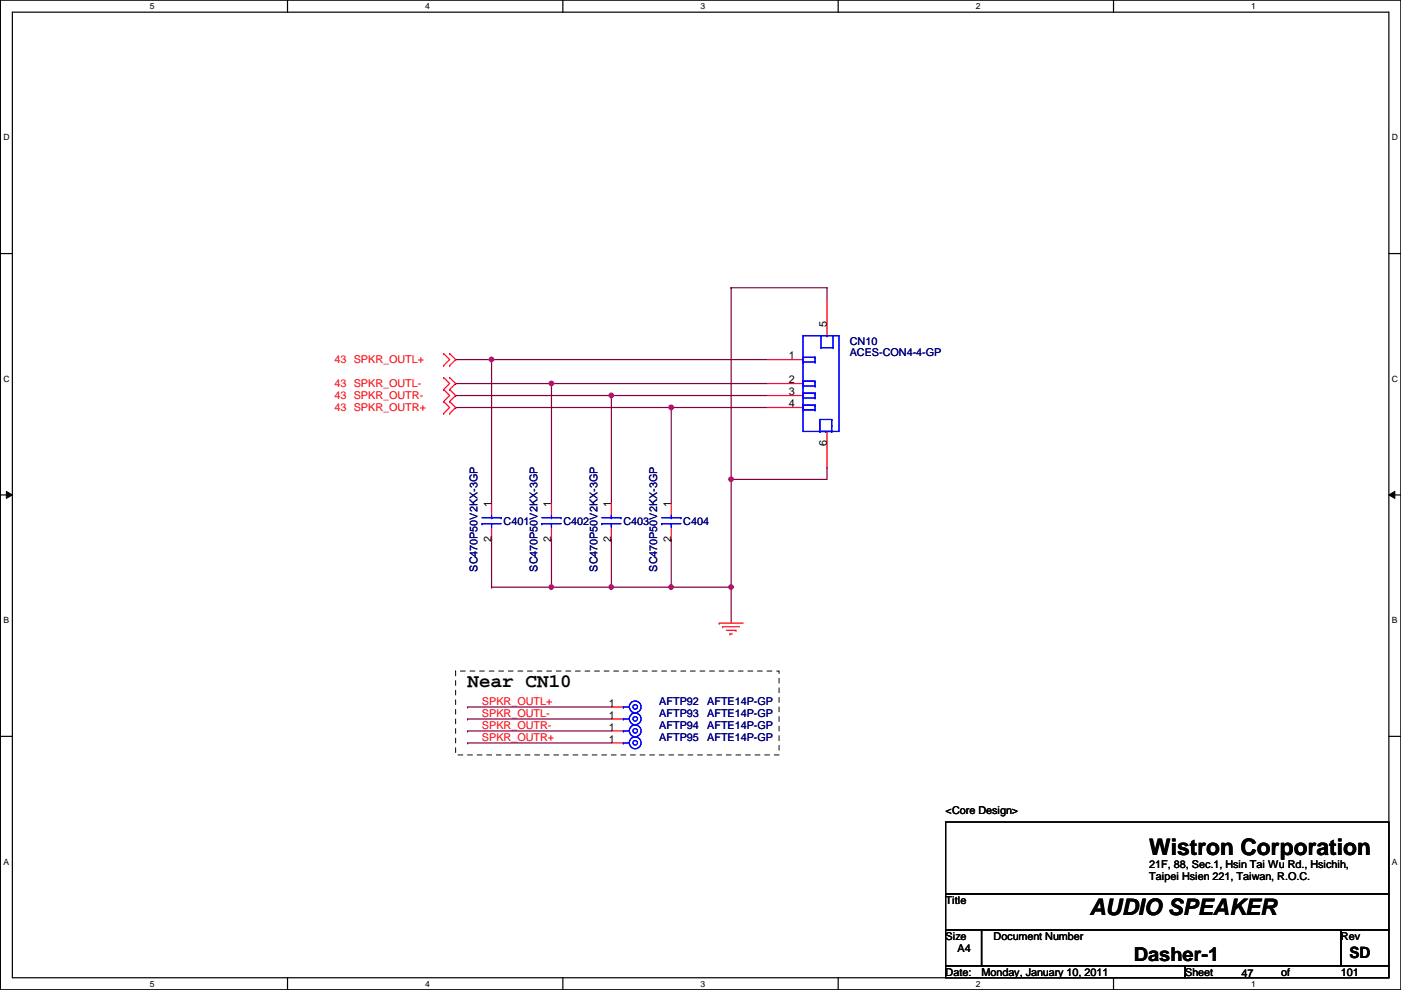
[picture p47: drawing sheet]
<svg xmlns="http://www.w3.org/2000/svg" width="297mm" height="210mm" viewBox="0 0 297 210" stroke-linecap="round" stroke-linejoin="round" font-family="sans-serif">
<defs><g id="words">
<g font-size="4.8">
<text x="243.7" y="181.3">Wistron Corporation</text>
<text x="231" y="194">AUDIO SPEAKER</text>
</g>
<g font-size="4.1">
<text x="99.1" y="145.7">Near CN10</text>
<text x="240.4" y="203.7">Dasher-1</text>
</g>
<text font-size="3.3" x="286.1" y="203">SD</text>
<g font-size="2.3">
<text x="175.3" y="69.4" transform="rotate(-90 175.3 69.4)">5</text>
<text x="167.2" y="76.2">1</text>
<text x="167.2" y="83.8">3</text>
<text x="167.2" y="81.3">2</text>
<text x="167.2" y="86.4">4</text>
<text x="175.3" y="94.5" transform="rotate(-90 175.3 94.5)">6</text>
<text x="104.2" y="107.5" transform="rotate(-90 104.2 107.5)">1</text>
<text x="116.9" y="107.5" transform="rotate(-90 116.9 107.5)">1</text>
<text x="129.6" y="107.5" transform="rotate(-90 129.6 107.5)">1</text>
<text x="142.3" y="107.5" transform="rotate(-90 142.3 107.5)">1</text>
<text x="104.2" y="114.9" transform="rotate(-90 104.2 114.9)">2</text>
<text x="116.9" y="114.9" transform="rotate(-90 116.9 114.9)">2</text>
<text x="129.6" y="114.9" transform="rotate(-90 129.6 114.9)">2</text>
<text x="142.3" y="114.9" transform="rotate(-90 142.3 114.9)">2</text>
<text x="129.1" y="149.9">1</text>
<text x="129.1" y="154.9">1</text>
<text x="129.1" y="152.4">1</text>
<text x="129.1" y="157.5">1</text>
<text x="200.5" y="172.6">&lt;Core Design&gt;</text>
<text x="243.7" y="184">21F, 88, Sec.1, Hsin Tai Wu Rd., Hsichih,</text>
<text x="200.5" y="191.6">Title</text>
<text x="243.7" y="186.6">Taipei Hsien 221, Taiwan, R.O.C.</text>
<text x="200.5" y="199.2">Size</text>
<text x="203" y="201.8">A4</text>
<text x="210.7" y="199.2">Document Number</text>
<text x="284.3" y="199.2">Rev</text>
<text x="200.5" y="206.8">Date:</text>
<text x="208.1" y="206.8">Monday, January 10, 2011</text>
<text x="251.3" y="206.8">Sheet</text>
<text x="263.2" y="207.1">47</text>
<text x="271.6" y="206.8">of</text>
<text x="284.3" y="206.8">101</text>
</g>
<g font-size="2.3" fill="#f00">
<text x="70.9" y="77">43 SPKR_OUTL+</text>
<text x="70.9" y="82.1">43 SPKR_OUTL-</text>
<text x="70.9" y="87.2">43 SPKR_OUTR+</text>
<text x="70.9" y="84.7">43 SPKR_OUTR-</text>
<text x="102.2" y="149.4">SPKR_OUTL+</text>
<text x="102.2" y="151.9">SPKR_OUTL-</text>
<text x="102.2" y="154.5">SPKR_OUTR-</text>
<text x="102.2" y="157">SPKR_OUTR+</text>
</g>
<g font-size="2.3" fill="#000080">
<text x="180.2" y="73.2">CN10</text>
<text x="180.2" y="75.5">ACES-CON4-4-GP</text>
<text x="106.8" y="111.3">C401</text>
<text x="119.5" y="111.3">C402</text>
<text x="132.2" y="111.3">C403</text>
<text x="144.9" y="111.3">C404</text>
<text x="101.3" y="121.2" transform="rotate(-90 101.3 121.2)">SC470P50V2KX-3GP</text>
<text x="114" y="121.2" transform="rotate(-90 114 121.2)">SC470P50V2KX-3GP</text>
<text x="126.7" y="121.2" transform="rotate(-90 126.7 121.2)">SC470P50V2KX-3GP</text>
<text x="139.4" y="121.2" transform="rotate(-90 139.4 121.2)">SC470P50V2KX-3GP</text>
<text x="139.8" y="149.4">AFTP92</text>
<text x="149.9" y="149.4">AFTE14P-GP</text>
<text x="139.8" y="154.5">AFTP94</text>
<text x="139.8" y="152">AFTP93</text>
<text x="149.9" y="154.5">AFTE14P-GP</text>
<text x="149.9" y="152">AFTE14P-GP</text>
<text x="139.8" y="157.1">AFTP95</text>
<text x="149.9" y="157.1">AFTE14P-GP</text>
</g>
<g font-size="1.8">
<text x="31.8" y="1.9">5</text>
<text x="90.1" y="1.9">4</text>
<text x="148.5" y="1.9">3</text>
<text x="206.9" y="1.9">2</text>
<text x="265.3" y="1.9">1</text>
<text x=".7" y="29.8">D</text>
<text x="295.1" y="29.8">D</text>
<text x=".7" y="80.9">C</text>
<text x="295.1" y="80.9">C</text>
<text x=".7" y="132.1">B</text>
<text x="295.1" y="132.1">B</text>
<text x=".7" y="183.3">A</text>
<text x="295.1" y="183.3">A</text>
<text x="31.8" y="209.2">5</text>
<text x="90.1" y="209.2">4</text>
<text x="148.5" y="209.2">3</text>
<text x="206.9" y="209.2">2</text>
<text x="265.3" y="209.2">1</text>
</g>
</g></defs>
<path d="M.1 0h296.9v209.8h-296.9zM2.6 2.6h291.9v204.7h-291.9z" fill="none" stroke="#000" stroke-width=".25"/>
<g fill="#fff">
<path d="M31.8 .3h1v2h-1z"/>
<path d="M31.8 207.6h1v1.9h-1z"/>
</g>
<path d="M61 0v2.6M61 207.3v2.5" fill="none" stroke="#000" stroke-width=".25"/>
<g fill="#fff">
<path d="M90.1 .3h1v2h-1z"/>
<path d="M90.1 207.6h1v1.9h-1z"/>
</g>
<path d="M119.3 0v2.6M119.3 207.3v2.5" fill="none" stroke="#000" stroke-width=".25"/>
<g fill="#fff">
<path d="M148.5 .3h1v2h-1z"/>
<path d="M148.5 207.6h1v1.9h-1z"/>
</g>
<path d="M177.7 0v2.6M177.7 207.3v2.5" fill="none" stroke="#000" stroke-width=".25"/>
<g fill="#fff">
<path d="M206.9 .3h1v2h-1z"/>
<path d="M206.9 207.6h1v1.9h-1z"/>
</g>
<path d="M236.1 0v2.6M236.1 207.3v2.5" fill="none" stroke="#000" stroke-width=".25"/>
<g fill="#fff">
<path d="M265.3 .3h.9v2h-.9z"/>
<path d="M265.3 207.6h.9v1.9h-.9z"/>
<path d="M.7 28.2h1.3v1.9h-1.3z"/>
<path d="M295.1 28.2h1.3v1.9h-1.3z"/>
<path d="M.7 79.3h1.3v2h-1.3z"/>
<path d="M295.1 79.3h1.3v2h-1.3z"/>
</g>
<path d="M.1 53.8h2.5M294.5 53.8h2.5" fill="none" stroke="#000" stroke-width=".25"/>
<g fill="#fff">
<path d="M.7 130.5h1.2v2h-1.2z"/>
<path d="M295.1 130.5h1.2v2h-1.2z"/>
</g>
<path d="M.1 104.9h2.5M294.5 104.9h2.5" fill="none" stroke="#000" stroke-width=".25"/>
<path d="M1.4 104.2l1.2 .7-1.2 .8zM294.5 104.9l1.2-.7v1.5z" fill="#000"/>
<path d="M1.4 104.2l1.2 .7-1.2 .8zM294.5 104.9l1.2-.7v1.5z" fill="none" stroke="#000" stroke-width=".21"/>
<g fill="#fff">
<path d="M.7 181.7h1.2v2h-1.2z"/>
<path d="M295.1 181.7h1.2v2h-1.2z"/>
</g>
<path d="M.1 156.1h2.5M294.5 156.1h2.5" fill="none" stroke="#000" stroke-width=".25"/>
<path d="M104.2 76.2h.1M104.2 76.2h58.4M116.9 81.3h.1M116.9 81.3h45.7" fill="none" stroke="#800040" stroke-width=".25"/>
<circle cx="116.9" cy="81.3" r=".49" fill="#f0f"/>
<circle cx="116.9" cy="81.3" r=".49" fill="none" stroke="#f0f" stroke-width=".25"/>
<path d="M129.6 83.9h.1M129.6 83.9h33" fill="none" stroke="#800040" stroke-width=".25"/>
<circle cx="129.6" cy="83.8" r=".49" fill="#f0f"/>
<circle cx="129.6" cy="83.8" r=".49" fill="none" stroke="#f0f" stroke-width=".25"/>
<path d="M155 61h20.3M155 61h.1M155 61v40.6M155 101.6h20.3M155 101.6h.1M155 124.5h.1M155 124.5v7.6" fill="none" stroke="#800040" stroke-width=".25"/>
<circle cx="155" cy="124.5" r=".49" fill="#f0f"/>
<circle cx="155" cy="124.5" r=".49" fill="none" stroke="#f0f" stroke-width=".25"/>
<path d="M142.3 114.3h.1M142.3 114.3v10.2M129.6 124.5h.1M129.6 124.5h25.4M142.3 124.5h.1" fill="none" stroke="#800040" stroke-width=".25"/>
<circle cx="142.3" cy="124.5" r=".49" fill="#f0f"/>
<circle cx="142.3" cy="124.5" r=".49" fill="none" stroke="#f0f" stroke-width=".25"/>
<circle cx="129.6" cy="124.5" r=".49" fill="#f0f"/>
<circle cx="129.6" cy="124.5" r=".49" fill="none" stroke="#f0f" stroke-width=".25"/>
<path d="M104.2 114.3h.1M104.2 114.3v10.2M129.6 114.3h.1M129.6 114.3v10.2h-12.7M116.9 124.5h.1" fill="none" stroke="#800040" stroke-width=".25"/>
<circle cx="116.9" cy="124.5" r=".49" fill="#f0f"/>
<circle cx="116.9" cy="124.5" r=".49" fill="none" stroke="#f0f" stroke-width=".25"/>
<path d="M104.2 76.2h.1M104.2 76.2v30.5M116.9 114.3h.1M116.9 114.3v10.2" fill="none" stroke="#800040" stroke-width=".25"/>
<circle cx="104.2" cy="76.2" r=".49" fill="#f0f"/>
<circle cx="104.2" cy="76.2" r=".49" fill="none" stroke="#f0f" stroke-width=".25"/>
<path d="M96.6 76.2h.1M96.6 76.2h7.6M96.6 81.3h.1M96.6 83.9h.1M96.6 81.3h20.3M96.6 83.9h33M116.9 81.3h.1M116.9 81.3v25.4M129.6 83.9h.1M129.6 83.9v22.8M155 101.6h.1M155 101.6v22.9" fill="none" stroke="#800040" stroke-width=".25"/>
<circle cx="155" cy="101.6" r=".49" fill="#f0f"/>
<circle cx="155" cy="101.6" r=".49" fill="none" stroke="#f0f" stroke-width=".25"/>
<path d="M142.3 86.4h.1M142.3 86.4h20.3M104.2 124.5h.1M104.2 124.5h12.7" fill="none" stroke="#800040" stroke-width=".25"/>
<circle cx="142.3" cy="86.4" r=".49" fill="#f0f"/>
<circle cx="142.3" cy="86.4" r=".49" fill="none" stroke="#f0f" stroke-width=".25"/>
<g fill="none" stroke="#800040" stroke-width=".25">
<path d="M175.3 61h.1M175.3 61v2.5M96.6 86.4h.1M96.6 86.4h45.7M142.3 86.4h.1M142.3 86.4v20.3M175.3 99.1h.1M175.3 99.1v2.5M99.1 149.9h30.5M99.1 152.4h30.5M99.1 155h30.5M99.1 157.5h30.5"/>
<path d="M99.1 149.9h.1M99.1 152.4h.1M99.1 155h.1M99.1 157.5h.1"/>
</g>
<g fill="none" stroke="#f00" stroke-width=".25">
<path d="M94.1 77.5h.1M94.1 75h.1M94.1 75l1.2 1.2-1.2 1.3M95.3 75h.1M95.3 77.5h.1M95.3 75l1.3 1.2-1.3 1.3M162.6 76.2h7.7M175.3 63.5v7.7M94.1 82.6h.1M94.1 80.1h.1M94.1 87.7h.1M94.1 85.1h.1"/>
<path d="M94.1 80.1l1.2 1.2-1.2 1.3M94.1 85.1l1.2 1.3-1.2 1.3M94.1 82.6l1.2 1.3-1.2 1.2M95.3 80.1h.1M95.3 82.6h.1M95.3 85.1h.1M95.3 87.7h.1M95.3 80.1l1.3 1.2-1.3 1.3M95.3 85.1l1.3 1.3-1.3 1.3M95.3 82.6l1.3 1.3-1.3 1.2M162.6 86.4h7.7M162.6 83.9h7.7"/>
<path d="M162.6 81.3h7.7M175.3 91.5v7.6M104.2 106.7v2.6M104.2 111.8v2.5M116.9 106.7v2.6M116.9 111.8v2.5M129.6 106.7v2.6M129.6 111.8v2.5M142.3 106.7v2.6M142.3 111.8v2.5M152.5 132.1h5.1M152.5 132.1h.1"/>
<path d="M153.2 132.9h3.6M153.2 132.9h.1M154 133.6h2M154.8 134.4h.1M154.8 134.4h.5M156 133.6h.1M129.6 155h2.6M129.6 149.9h2.6M129.6 157.5h2.6M129.6 152.4h2.6"/>
</g>
<path d="M200.5 174.3h94v15.2h-94zM200.5 189.5h94v7.6h-94zM200.5 197.1h7.6v7.7h-7.6zM208.1 197.1h76.2v7.7h-76.2zM284.3 197.1h10.2v7.7h-10.2zM200.5 204.8h50.8v2.5h-50.8zM251.3 204.8h43.2v2.5h-43.2z" fill="none" stroke="#000" stroke-width=".25"/>
<path d="M96.6 142.3h68.6v17.8h-68.6z" fill="none" stroke="#000" stroke-width=".21" stroke-dasharray="1 1 1 1 1 1 1 1"/>
<g fill="none" stroke="#00f" stroke-width=".25">
<path d="M170.3 75.7h.1M170.3 76.8h.1M170.3 76.2h.1M170.3 75.7v1.1M170.3 75.7h2.5M170.3 71.2h7.6v20.3h-7.6zM170.3 76.8h2.5M172.8 75.7h.1M172.8 76.8h.1M172.8 75.7v1.1M174.1 73.7h2.5M174.1 73.7h.1"/>
<path d="M174.1 71.2h.1M174.1 71.2h2.5M174.1 71.2v2.5M175.3 71.2h.1M176.6 71.2h.1M176.6 73.7h.1M176.6 71.2v2.5M170.3 80.8h.1M170.3 81.8h.1M170.3 81.3h.1M170.3 83.4h.1M170.3 84.4h.1"/>
<path d="M170.3 83.9h.1M170.3 85.9h.1M170.3 86.9h.1M170.3 86.4h.1M170.3 80.8v1M170.3 83.4v1M170.3 85.9v1M170.3 80.8h2.5M170.3 83.4h2.5M170.3 85.9h2.5M170.3 81.8h2.5M170.3 84.4h2.5"/>
<path d="M170.3 86.9h2.5M172.8 80.8h.1M172.8 81.8h.1M172.8 83.4h.1M172.8 84.4h.1M172.8 85.9h.1M172.8 86.9h.1M172.8 80.8v1M172.8 83.4v1M172.8 85.9v1M173.8 88.9h2.6M173.8 88.9h.1"/>
<path d="M173.8 91.5h.1M173.8 91.5h2.6M173.8 88.9v2.6M175.1 91.5h.1M176.4 91.5h.1M176.4 90.2h.1M176.4 88.9h.1M176.4 88.9v2.6M102.2 111h4.1M102.2 111h.1M102.2 109.8h4.1M104.2 109.8h.1"/>
<path d="M104.2 111h.1M104.2 109.3v.5M104.2 111v.8M106.3 109.8h.1M114.9 111h4.1M114.9 111h.1M114.9 109.8h4.1M116.9 109.8h.1M116.9 111h.1M116.9 109.3v.5M116.9 111v.8M119 109.8h.1"/>
<path d="M127.6 111h4.1M127.6 111h.1M127.6 109.8h4.1M129.6 109.8h.1M129.6 111h.1M129.6 109.3v.5M129.6 111v.8M131.7 109.8h.1M140.3 111h4.1M140.3 111h.1M140.3 109.8h4.1M142.3 109.8h.1"/>
<path d="M142.3 111h.1M142.3 109.3v.5M142.3 111v.8M144.4 109.8h.1M132.2 155h.1M132.2 149.9h.1M132.2 157.5h.1M132.2 152.4h.1M132.2 155h1.2M132.2 149.9h1.2M132.2 157.5h1.2M132.2 152.4h1.2"/>
<circle cx="134.7" cy="155" r=".49"/>
<circle cx="134.7" cy="157.5" r=".49"/>
<circle cx="134.7" cy="149.9" r=".49"/>
<circle cx="134.7" cy="152.4" r=".49"/>
<circle cx="134.7" cy="149.9" r="1.25"/>
<circle cx="134.7" cy="157.5" r="1.25"/>
<circle cx="134.7" cy="155" r="1.25"/>
<circle cx="134.7" cy="152.4" r="1.25"/>
</g>
<circle cx="116.9" cy="81.3" r=".49" fill="#f0f"/>
<circle cx="116.9" cy="81.3" r=".49" fill="none" stroke="#f0f" stroke-width=".25"/>
<circle cx="129.6" cy="83.8" r=".49" fill="#f0f"/>
<circle cx="129.6" cy="83.8" r=".49" fill="none" stroke="#f0f" stroke-width=".25"/>
<circle cx="155" cy="124.5" r=".49" fill="#f0f"/>
<circle cx="155" cy="124.5" r=".49" fill="none" stroke="#f0f" stroke-width=".25"/>
<circle cx="142.3" cy="124.5" r=".49" fill="#f0f"/>
<circle cx="142.3" cy="124.5" r=".49" fill="none" stroke="#f0f" stroke-width=".25"/>
<circle cx="129.6" cy="124.5" r=".49" fill="#f0f"/>
<circle cx="129.6" cy="124.5" r=".49" fill="none" stroke="#f0f" stroke-width=".25"/>
<circle cx="116.9" cy="124.5" r=".49" fill="#f0f"/>
<circle cx="116.9" cy="124.5" r=".49" fill="none" stroke="#f0f" stroke-width=".25"/>
<circle cx="104.2" cy="76.2" r=".49" fill="#f0f"/>
<circle cx="104.2" cy="76.2" r=".49" fill="none" stroke="#f0f" stroke-width=".25"/>
<circle cx="155" cy="101.6" r=".49" fill="#f0f"/>
<circle cx="155" cy="101.6" r=".49" fill="none" stroke="#f0f" stroke-width=".25"/>
<circle cx="142.3" cy="86.4" r=".49" fill="#f0f"/>
<circle cx="142.3" cy="86.4" r=".49" fill="none" stroke="#f0f" stroke-width=".25"/>
<use href="#words"/>
</svg>
